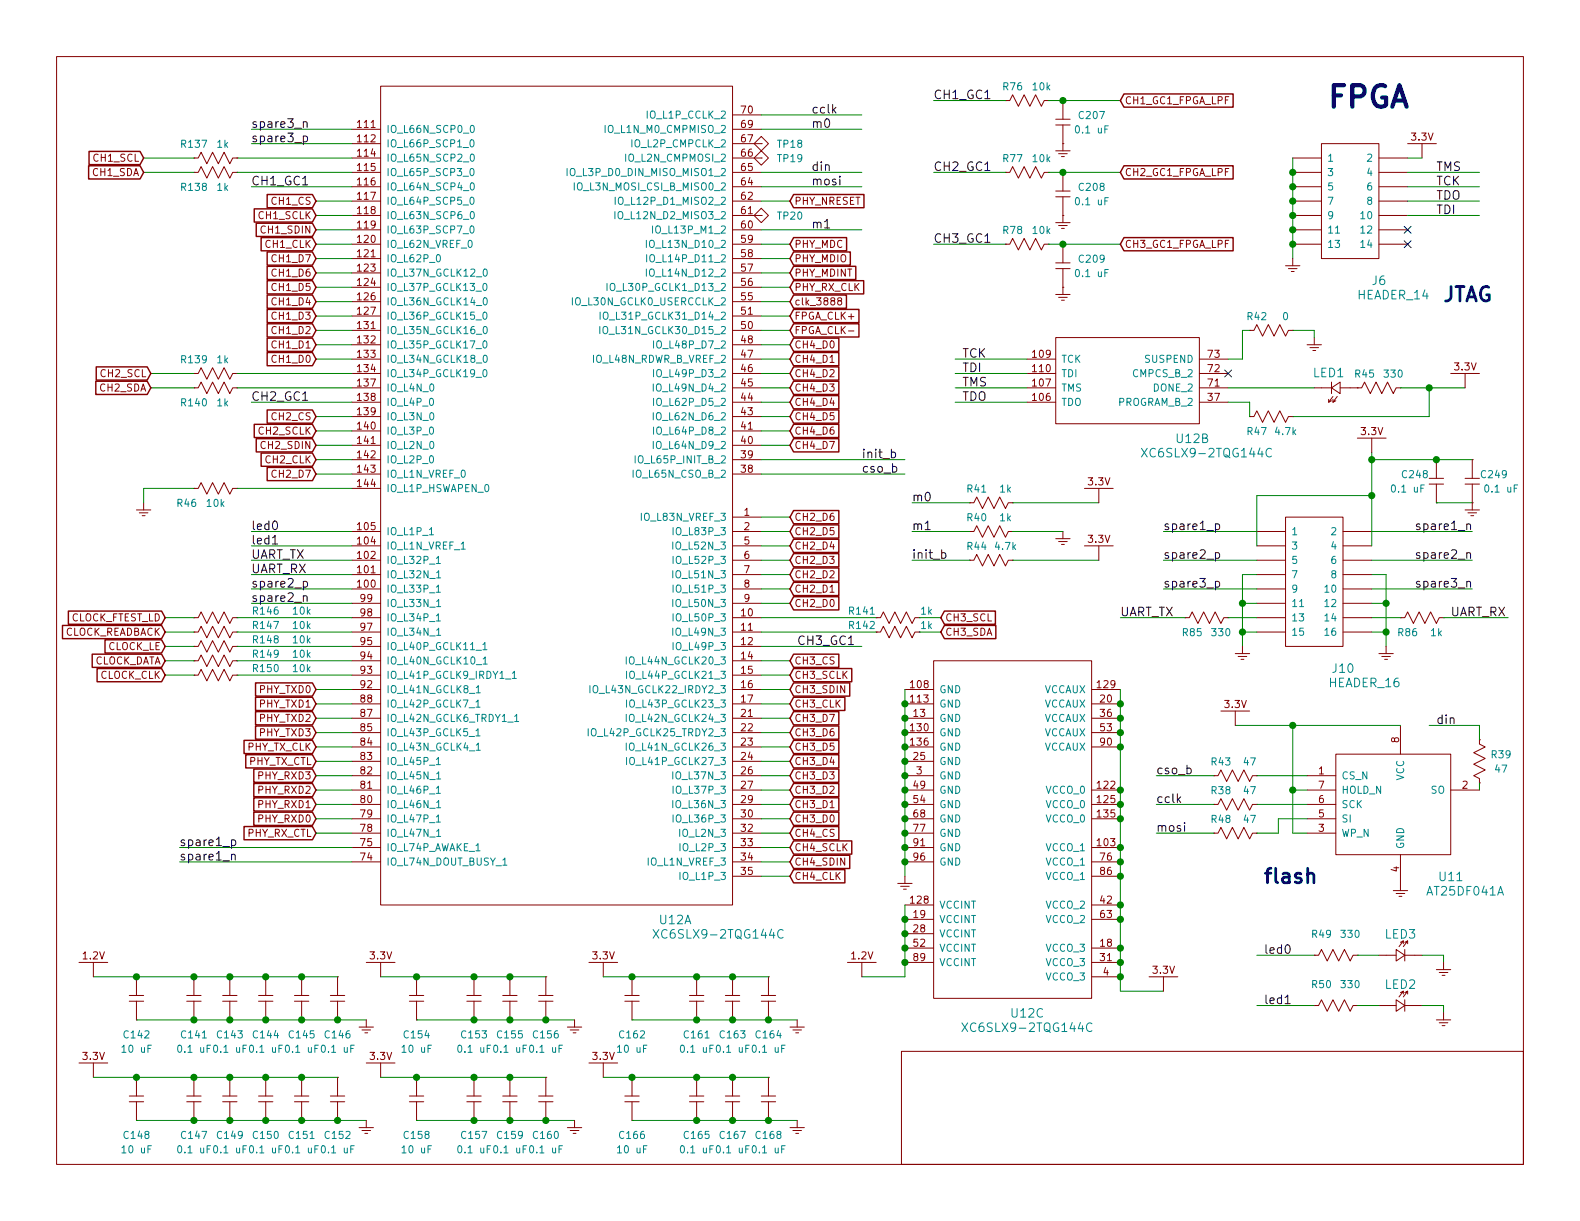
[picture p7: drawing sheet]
<svg xmlns="http://www.w3.org/2000/svg" width="279mm" height="216mm" viewBox="0 0 279 216" stroke-linecap="round" stroke-linejoin="round" font-family="sans-serif">
<defs><g id="words">
<text font-size="5.3" fill="#0000c2" x="234.9" y="19">FPGA</text>
<g font-size="3.5" fill="#0000c2">
<text x="255.3" y="53.3">JTAG</text>
<text x="223.5" y="156.2">flash</text>
</g>
<g font-size="2.1">
<text x="165.1" y="17.5">CH1_GC1</text>
<text x="44.4" y="22.6">spare3_n</text>
<text x="143.5" y="20.1">cclk</text>
<text x="143.5" y="22.6">m0</text>
<text x="44.4" y="25.1">spare3_p</text>
<text x="44.4" y="32.8">CH1_GC1</text>
<text x="143.5" y="30.2">din</text>
<text x="143.5" y="32.8">mosi</text>
<text x="165.1" y="30.2">CH2_GC1</text>
<text x="254" y="30.2">TMS</text>
<text x="254" y="32.8">TCK</text>
<text x="254" y="35.3">TDO</text>
<text x="143.5" y="40.4">m1</text>
<text x="254" y="37.8">TDI</text>
<text x="165.1" y="42.9">CH3_GC1</text>
<text x="170.2" y="63.2">TCK</text>
<text x="170.2" y="65.8">TDI</text>
<text x="44.4" y="70.9">CH2_GC1</text>
<text x="170.2" y="68.3">TMS</text>
<text x="170.2" y="70.9">TDO</text>
<text x="152.4" y="81">init_b</text>
<text x="152.4" y="83.6">cso_b</text>
<text x="161.3" y="88.6">m0</text>
<text x="44.4" y="93.7">led0</text>
<text x="161.3" y="93.7">m1</text>
<text x="205.7" y="93.7">spare1_p</text>
<text x="250.2" y="93.7">spare1_n</text>
<text x="44.4" y="96.3">led1</text>
<text x="44.4" y="98.8">UART_TX</text>
<text x="44.4" y="101.3">UART_RX</text>
<text x="161.3" y="98.8">init_b</text>
<text x="205.7" y="98.8">spare2_p</text>
<text x="250.2" y="98.8">spare2_n</text>
<text x="44.4" y="103.9">spare2_p</text>
<text x="44.4" y="106.4">spare2_n</text>
<text x="205.7" y="103.9">spare3_p</text>
<text x="250.2" y="103.9">spare3_n</text>
<text x="198.1" y="109">UART_TX</text>
<text x="256.5" y="109">UART_RX</text>
<text x="141" y="114">CH3_GC1</text>
<text x="254" y="128">din</text>
<text x="204.5" y="136.9">cso_b</text>
<text x="204.5" y="142">cclk</text>
<text x="31.7" y="149.6">spare1_p</text>
<text x="204.5" y="147.1">mosi</text>
<text x="31.7" y="152.1">spare1_n</text>
<text x="223.5" y="168.7">led0</text>
<text x="223.5" y="177.5">led1</text>
</g>
<g font-size="2.1" fill="#008484">
<text x="240.1" y="52.9">HEADER_14</text>
<text x="242.7" y="50.4">J6</text>
<text x="232.2" y="66.7">LED1</text>
<text x="202.9" y="80.9">XC6SLX9-2TQG144C</text>
<text x="208.1" y="78.3">U12B</text>
<text x="235.7" y="119">J10</text>
<text x="235.1" y="121.5">HEADER_16</text>
<text x="254.6" y="155.8">U11</text>
<text x="252.6" y="158.3">AT25DF041A</text>
<text x="116.5" y="166">XC6SLX9-2TQG144C</text>
<text x="116.7" y="163.4">U12A</text>
<text x="244.9" y="166">LED3</text>
<text x="178.9" y="179.9">U12C</text>
<text x="244.9" y="174.9">LED2</text>
<text x="171.1" y="182.5">XC6SLX9-2TQG144C</text>
</g>
<g font-size="1.8" fill="#008484">
<text x="177.4" y="16">R76</text>
<text x="182.7" y="16">10k</text>
<text x="68.3" y="23.5">IO_L66N_SCP0_0</text>
<text x="107.5" y="23.5">IO_L1N_M0_CMPMISO_2</text>
<text x="114.6" y="21">IO_L1P_CCLK_2</text>
<text x="190.5" y="23.6">0.1 uF</text>
<text x="190.9" y="21">C207</text>
<text x="32.2" y="26.1">R137</text>
<text x="38.4" y="26.1">1k</text>
<text x="68.3" y="26">IO_L66P_SCP1_0</text>
<text x="68.3" y="28.6">IO_L65N_SCP2_0</text>
<text x="110.9" y="28.6">IO_L2N_CMPMOSI_2</text>
<text x="111.9" y="26">IO_L2P_CMPCLK_2</text>
<text x="137.6" y="26.1">TP18</text>
<text x="137.6" y="28.7">TP19</text>
<text x="177.4" y="28.7">R77</text>
<text x="182.7" y="28.7">10k</text>
<text x="234.7" y="28.6">1</text>
<text x="241.8" y="28.6">2</text>
<text x="32.2" y="33.7">R138</text>
<text x="38.4" y="33.7">1k</text>
<text x="68.3" y="31.1">IO_L65P_SCP3_0</text>
<text x="68.3" y="33.7">IO_L64N_SCP4_0</text>
<text x="101.2" y="31.1">IO_L3P_D0_DIN_MISO_MISO1_2</text>
<text x="102.2" y="33.7">IO_L3N_MOSI_CSI_B_MISO0_2</text>
<text x="190.9" y="33.7">C208</text>
<text x="234.7" y="31.1">3</text>
<text x="234.7" y="33.7">5</text>
<text x="241.8" y="31.1">4</text>
<text x="241.8" y="33.7">6</text>
<text x="68.3" y="36.2">IO_L64P_SCP5_0</text>
<text x="68.3" y="38.7">IO_L63N_SCP6_0</text>
<text x="68.3" y="41.3">IO_L63P_SCP7_0</text>
<text x="109.7" y="38.7">IO_L12N_D2_MISO3_2</text>
<text x="109.8" y="36.2">IO_L12P_D1_MISO2_2</text>
<text x="116" y="41.3">IO_L13P_M1_2</text>
<text x="137.6" y="38.8">TP20</text>
<text x="177.4" y="41.4">R78</text>
<text x="182.7" y="41.4">10k</text>
<text x="190.5" y="36.3">0.1 uF</text>
<text x="234.7" y="36.2">7</text>
<text x="234.7" y="38.7">9</text>
<text x="234.7" y="41.3">11</text>
<text x="240.9" y="38.7">10</text>
<text x="240.9" y="41.3">12</text>
<text x="241.8" y="36.2">8</text>
<text x="68.3" y="43.8">IO_L62N_VREF_0</text>
<text x="68.3" y="46.4">IO_L62P_0</text>
<text x="115.2" y="43.8">IO_L13N_D10_2</text>
<text x="115.2" y="46.4">IO_L14P_D11_2</text>
<text x="190.9" y="46.4">C209</text>
<text x="234.7" y="43.8">13</text>
<text x="240.9" y="43.8">14</text>
<text x="68.3" y="48.9">IO_L37N_GCLK12_0</text>
<text x="68.3" y="51.4">IO_L37P_GCLK13_0</text>
<text x="68.3" y="54">IO_L36N_GCLK14_0</text>
<text x="101.6" y="54">IO_L30N_GCLK0_USERCCLK_2</text>
<text x="108.3" y="51.4">IO_L30P_GCLK1_D13_2</text>
<text x="115.2" y="48.9">IO_L14N_D12_2</text>
<text x="190.5" y="49">0.1 uF</text>
<text x="68.3" y="59.1">IO_L35N_GCLK16_0</text>
<text x="68.3" y="56.5">IO_L36P_GCLK15_0</text>
<text x="107.2" y="59.1">IO_L31N_GCLK30_D15_2</text>
<text x="107.3" y="56.5">IO_L31P_GCLK31_D14_2</text>
<text x="220.6" y="56.6">R42</text>
<text x="226.8" y="56.6">0</text>
<text x="32.2" y="64.2">R139</text>
<text x="38.4" y="64.2">1k</text>
<text x="68.3" y="61.6">IO_L35P_GCLK17_0</text>
<text x="68.3" y="64.1">IO_L34N_GCLK18_0</text>
<text x="104.9" y="64.1">IO_L48N_RDWR_B_VREF_2</text>
<text x="116.2" y="61.6">IO_L48P_D7_2</text>
<text x="187.7" y="64.1">TCK</text>
<text x="202.5" y="64.1">SUSPEND</text>
<text x="32.2" y="71.8">R140</text>
<text x="38.4" y="71.8">1k</text>
<text x="68.3" y="66.7">IO_L34P_GCLK19_0</text>
<text x="68.3" y="69.2">IO_L4N_0</text>
<text x="68.3" y="71.8">IO_L4P_0</text>
<text x="116.1" y="69.2">IO_L49N_D4_2</text>
<text x="116.2" y="71.8">IO_L62P_D5_2</text>
<text x="116.2" y="66.7">IO_L49P_D3_2</text>
<text x="187.7" y="66.7">TDI</text>
<text x="187.7" y="71.8">TDO</text>
<text x="187.7" y="69.2">TMS</text>
<text x="197.6" y="71.8">PROGRAM_B_2</text>
<text x="200.5" y="66.7">CMPCS_B_2</text>
<text x="204" y="69.2">DONE_2</text>
<text x="239.7" y="66.8">R45</text>
<text x="244.9" y="66.8">330</text>
<text x="68.3" y="76.8">IO_L3P_0</text>
<text x="68.3" y="74.3">IO_L3N_0</text>
<text x="116.1" y="74.3">IO_L62N_D6_2</text>
<text x="116.2" y="76.8">IO_L64P_D8_2</text>
<text x="220.6" y="76.9">R47</text>
<text x="225.6" y="76.9">4.7k</text>
<text x="68.3" y="79.4">IO_L2N_0</text>
<text x="68.3" y="81.9">IO_L2P_0</text>
<text x="112.9" y="81.9">IO_L65P_INIT_B_2</text>
<text x="116.1" y="79.4">IO_L64N_D9_2</text>
<text x="31.4" y="89.6">R46</text>
<text x="36.6" y="89.6">10k</text>
<text x="68.3" y="84.5">IO_L1N_VREF_0</text>
<text x="68.3" y="87">IO_L1P_HSWAPEN_0</text>
<text x="112.3" y="84.5">IO_L65N_CSO_B_2</text>
<text x="171.1" y="87.1">R41</text>
<text x="176.8" y="87.1">1k</text>
<text x="246.4" y="87.1">0.1 uF</text>
<text x="248.1" y="84.5">C248</text>
<text x="262.1" y="84.5">C249</text>
<text x="262.9" y="87.1">0.1 uF</text>
<text x="68.3" y="94.6">IO_L1P_1</text>
<text x="113.7" y="92.1">IO_L83N_VREF_3</text>
<text x="119.5" y="94.6">IO_L83P_3</text>
<text x="171.1" y="92.2">R40</text>
<text x="176.8" y="92.2">1k</text>
<text x="228.3" y="94.6">1</text>
<text x="235.5" y="94.6">2</text>
<text x="68.3" y="99.7">IO_L32P_1</text>
<text x="68.3" y="97.2">IO_L1N_VREF_1</text>
<text x="119.4" y="97.2">IO_L52N_3</text>
<text x="119.5" y="99.7">IO_L52P_3</text>
<text x="171.1" y="97.2">R44</text>
<text x="176.1" y="97.2">4.7k</text>
<text x="228.3" y="97.2">3</text>
<text x="228.3" y="99.7">5</text>
<text x="235.5" y="97.2">4</text>
<text x="235.5" y="99.7">6</text>
<text x="68.3" y="107.3">IO_L33N_1</text>
<text x="68.3" y="104.8">IO_L33P_1</text>
<text x="68.3" y="102.2">IO_L32N_1</text>
<text x="119.4" y="102.2">IO_L51N_3</text>
<text x="119.4" y="107.3">IO_L50N_3</text>
<text x="119.5" y="104.8">IO_L51P_3</text>
<text x="228.3" y="102.2">7</text>
<text x="228.3" y="104.8">9</text>
<text x="228.3" y="107.3">11</text>
<text x="234.5" y="104.8">10</text>
<text x="234.5" y="107.3">12</text>
<text x="235.5" y="102.2">8</text>
<text x="44.9" y="111.2">R147</text>
<text x="44.9" y="108.7">R146</text>
<text x="44.9" y="113.7">R148</text>
<text x="51.9" y="111.2">10k</text>
<text x="51.9" y="108.7">10k</text>
<text x="51.9" y="113.7">10k</text>
<text x="68.3" y="112.4">IO_L34N_1</text>
<text x="68.3" y="109.9">IO_L34P_1</text>
<text x="119.4" y="112.4">IO_L49N_3</text>
<text x="119.5" y="109.9">IO_L50P_3</text>
<text x="150.3" y="108.7">R141</text>
<text x="150.3" y="111.2">R142</text>
<text x="162.9" y="108.7">1k</text>
<text x="162.9" y="111.2">1k</text>
<text x="209.2" y="112.5">R85</text>
<text x="214.4" y="112.5">330</text>
<text x="228.3" y="109.9">13</text>
<text x="228.3" y="112.4">15</text>
<text x="234.5" y="109.9">14</text>
<text x="234.5" y="112.4">16</text>
<text x="247.3" y="112.5">R86</text>
<text x="253" y="112.5">1k</text>
<text x="44.9" y="116.3">R149</text>
<text x="44.9" y="118.8">R150</text>
<text x="51.9" y="116.3">10k</text>
<text x="51.9" y="118.8">10k</text>
<text x="68.3" y="117.5">IO_L40N_GCLK10_1</text>
<text x="68.3" y="114.9">IO_L40P_GCLK11_1</text>
<text x="111.4" y="117.5">IO_L44N_GCLK20_3</text>
<text x="119.5" y="114.9">IO_L49P_3</text>
<text x="68.3" y="122.6">IO_L41N_GCLK8_1</text>
<text x="68.3" y="120">IO_L41P_GCLK9_IRDY1_1</text>
<text x="68.3" y="125.1">IO_L42P_GCLK7_1</text>
<text x="105.2" y="122.6">IO_L43N_GCLK22_IRDY2_3</text>
<text x="111.5" y="120">IO_L44P_GCLK21_3</text>
<text x="111.5" y="125.1">IO_L43P_GCLK23_3</text>
<text x="166.1" y="125.1">GND</text>
<text x="166.1" y="122.6">GND</text>
<text x="184.6" y="125.1">VCCAUX</text>
<text x="184.6" y="122.6">VCCAUX</text>
<text x="68.3" y="130.2">IO_L43P_GCLK5_1</text>
<text x="68.3" y="127.6">IO_L42N_GCLK6_TRDY1_1</text>
<text x="104.7" y="130.2">IO_L42P_GCLK25_TRDY2_3</text>
<text x="111.4" y="127.6">IO_L42N_GCLK24_3</text>
<text x="166.1" y="127.6">GND</text>
<text x="166.1" y="130.2">GND</text>
<text x="184.6" y="130.2">VCCAUX</text>
<text x="184.6" y="127.6">VCCAUX</text>
<text x="68.3" y="137.8">IO_L45N_1</text>
<text x="68.3" y="135.3">IO_L45P_1</text>
<text x="68.3" y="132.7">IO_L43N_GCLK4_1</text>
<text x="111.4" y="132.7">IO_L41N_GCLK26_3</text>
<text x="111.5" y="135.3">IO_L41P_GCLK27_3</text>
<text x="119.4" y="137.8">IO_L37N_3</text>
<text x="166.1" y="137.8">GND</text>
<text x="166.1" y="135.3">GND</text>
<text x="166.1" y="132.7">GND</text>
<text x="184.6" y="132.7">VCCAUX</text>
<text x="214.3" y="135.3">R43</text>
<text x="220" y="135.3">47</text>
<text x="237.2" y="137.8">CS_N</text>
<text x="263.8" y="134.1">R39</text>
<text x="264.5" y="136.6">47</text>
<text x="68.3" y="142.9">IO_L46N_1</text>
<text x="68.3" y="140.3">IO_L46P_1</text>
<text x="119.4" y="142.9">IO_L36N_3</text>
<text x="119.5" y="140.3">IO_L37P_3</text>
<text x="166.1" y="142.9">GND</text>
<text x="166.1" y="140.3">GND</text>
<text x="184.9" y="140.3">VCCO_0</text>
<text x="184.9" y="142.9">VCCO_0</text>
<text x="214.3" y="140.4">R38</text>
<text x="220" y="140.4">47</text>
<text x="237.2" y="142.9">SCK</text>
<text x="237.2" y="140.3">HOLD_N</text>
<text x="248.3" y="138.1" transform="rotate(-90 248.3 138.1)">VCC</text>
<text x="253" y="140.3">SO</text>
<text x="68.3" y="148">IO_L47N_1</text>
<text x="68.3" y="145.4">IO_L47P_1</text>
<text x="119.5" y="145.4">IO_L36P_3</text>
<text x="120.4" y="148">IO_L2N_3</text>
<text x="166.1" y="148">GND</text>
<text x="166.1" y="145.4">GND</text>
<text x="184.9" y="145.4">VCCO_0</text>
<text x="214.3" y="145.5">R48</text>
<text x="220" y="145.5">47</text>
<text x="237.2" y="148">WP_N</text>
<text x="237.2" y="145.4">SI</text>
<text x="68.3" y="153">IO_L74N_DOUT_BUSY_1</text>
<text x="68.3" y="150.5">IO_L74P_AWAKE_1</text>
<text x="114.7" y="153">IO_L1N_VREF_3</text>
<text x="120.5" y="150.5">IO_L2P_3</text>
<text x="120.5" y="155.6">IO_L1P_3</text>
<text x="166.1" y="150.5">GND</text>
<text x="166.1" y="153">GND</text>
<text x="184.9" y="153">VCCO_1</text>
<text x="184.9" y="155.6">VCCO_1</text>
<text x="184.9" y="150.5">VCCO_1</text>
<text x="248.3" y="150.1" transform="rotate(-90 248.3 150.1)">GND</text>
<text x="166.1" y="160.7">VCCINT</text>
<text x="184.9" y="160.7">VCCO_2</text>
<text x="166.1" y="165.7">VCCINT</text>
<text x="166.1" y="163.2">VCCINT</text>
<text x="184.9" y="163.2">VCCO_2</text>
<text x="232.1" y="165.8">R49</text>
<text x="237.3" y="165.8">330</text>
<text x="166.1" y="168.3">VCCINT</text>
<text x="166.1" y="170.8">VCCINT</text>
<text x="184.9" y="173.4">VCCO_3</text>
<text x="184.9" y="170.8">VCCO_3</text>
<text x="184.9" y="168.3">VCCO_3</text>
<text x="232.1" y="174.7">R50</text>
<text x="237.3" y="174.7">330</text>
<text x="22" y="183.6">C142</text>
<text x="32.2" y="183.6">C141</text>
<text x="38.5" y="183.6">C143</text>
<text x="44.9" y="183.6">C144</text>
<text x="51.2" y="183.6">C145</text>
<text x="57.6" y="183.6">C146</text>
<text x="71.6" y="183.6">C154</text>
<text x="81.7" y="183.6">C153</text>
<text x="88.1" y="183.6">C155</text>
<text x="94.4" y="183.6">C156</text>
<text x="109.7" y="183.6">C162</text>
<text x="121.1" y="183.6">C161</text>
<text x="127.4" y="183.6">C163</text>
<text x="133.8" y="183.6">C164</text>
<text x="21.8" y="186.1">10 uF</text>
<text x="31.7" y="186.1">0.1 uF</text>
<text x="38.1" y="186.1">0.1 uF</text>
<text x="44.4" y="186.1">0.1 uF</text>
<text x="50.8" y="186.1">0.1 uF</text>
<text x="57.1" y="186.1">0.1 uF</text>
<text x="71.3" y="186.1">10 uF</text>
<text x="81.3" y="186.1">0.1 uF</text>
<text x="87.6" y="186.1">0.1 uF</text>
<text x="94" y="186.1">0.1 uF</text>
<text x="109.4" y="186.1">10 uF</text>
<text x="120.6" y="186.1">0.1 uF</text>
<text x="127" y="186.1">0.1 uF</text>
<text x="133.3" y="186.1">0.1 uF</text>
<text x="21.8" y="203.9">10 uF</text>
<text x="22" y="201.4">C148</text>
<text x="31.7" y="203.9">0.1 uF</text>
<text x="32.2" y="201.4">C147</text>
<text x="38.1" y="203.9">0.1 uF</text>
<text x="38.5" y="201.4">C149</text>
<text x="44.4" y="203.9">0.1 uF</text>
<text x="44.9" y="201.4">C150</text>
<text x="50.8" y="203.9">0.1 uF</text>
<text x="51.2" y="201.4">C151</text>
<text x="57.1" y="203.9">0.1 uF</text>
<text x="57.6" y="201.4">C152</text>
<text x="71.3" y="203.9">10 uF</text>
<text x="71.6" y="201.4">C158</text>
<text x="81.3" y="203.9">0.1 uF</text>
<text x="81.7" y="201.4">C157</text>
<text x="87.6" y="203.9">0.1 uF</text>
<text x="88.1" y="201.4">C159</text>
<text x="94" y="203.9">0.1 uF</text>
<text x="94.4" y="201.4">C160</text>
<text x="109.4" y="203.9">10 uF</text>
<text x="109.7" y="201.4">C166</text>
<text x="120.6" y="203.9">0.1 uF</text>
<text x="121.1" y="201.4">C165</text>
<text x="127" y="203.9">0.1 uF</text>
<text x="127.4" y="201.4">C167</text>
<text x="133.3" y="203.9">0.1 uF</text>
<text x="133.8" y="201.4">C168</text>
</g>
<g font-size="1.8" fill="#840000">
<text x="63.3" y="22.6">111</text>
<text x="131.1" y="20.1">70</text>
<text x="131.1" y="22.6">69</text>
<text x="198.9" y="18.4">CH1_GC1_FPGA_LPF</text>
<text x="16.6" y="28.6">CH1_SCL</text>
<text x="63.3" y="25.1">112</text>
<text x="63.3" y="27.7">114</text>
<text x="131.1" y="27.7">66</text>
<text x="131.1" y="25.1">67</text>
<text x="249.7" y="24.8">3.3V</text>
<text x="16.4" y="31.1">CH1_SDA</text>
<text x="63.3" y="30.2">115</text>
<text x="63.3" y="32.8">116</text>
<text x="63.3" y="35.3">117</text>
<text x="131.1" y="35.3">62</text>
<text x="131.1" y="32.8">64</text>
<text x="131.1" y="30.2">65</text>
<text x="198.9" y="31.1">CH2_GC1_FPGA_LPF</text>
<text x="45.7" y="38.7">CH1_SCLK</text>
<text x="46.4" y="41.3">CH1_SDIN</text>
<text x="48.1" y="36.2">CH1_CS</text>
<text x="63.3" y="37.8">118</text>
<text x="63.3" y="40.4">119</text>
<text x="131.1" y="40.4">60</text>
<text x="131.1" y="37.8">61</text>
<text x="140.5" y="36.2">PHY_NRESET</text>
<text x="46.9" y="43.8">CH1_CLK</text>
<text x="48.3" y="46.4">CH1_D7</text>
<text x="63.3" y="42.9">120</text>
<text x="63.3" y="45.5">121</text>
<text x="131.1" y="45.5">58</text>
<text x="131.1" y="42.9">59</text>
<text x="140.5" y="43.8">PHY_MDC</text>
<text x="140.5" y="46.4">PHY_MDIO</text>
<text x="198.9" y="43.8">CH3_GC1_FPGA_LPF</text>
<text x="48.3" y="48.9">CH1_D6</text>
<text x="48.3" y="51.4">CH1_D5</text>
<text x="48.3" y="54">CH1_D4</text>
<text x="63.3" y="48">123</text>
<text x="63.3" y="50.5">124</text>
<text x="63.3" y="53.1">126</text>
<text x="131.1" y="53.1">55</text>
<text x="131.1" y="50.5">56</text>
<text x="131.1" y="48">57</text>
<text x="140.5" y="48.9">PHY_MDINT</text>
<text x="140.5" y="51.4">PHY_RX_CLK</text>
<text x="140.5" y="54">clk_3888</text>
<text x="48.3" y="56.5">CH1_D3</text>
<text x="48.3" y="59.1">CH1_D2</text>
<text x="63.3" y="58.2">131</text>
<text x="63.3" y="55.6">127</text>
<text x="131.1" y="58.2">50</text>
<text x="131.1" y="55.6">51</text>
<text x="140.5" y="56.5">FPGA_CLK+</text>
<text x="140.5" y="59.1">FPGA_CLK-</text>
<text x="48.3" y="61.6">CH1_D1</text>
<text x="48.3" y="64.1">CH1_D0</text>
<text x="63.3" y="60.7">132</text>
<text x="63.3" y="63.2">133</text>
<text x="63.3" y="65.8">134</text>
<text x="131.1" y="65.8">46</text>
<text x="131.1" y="63.2">47</text>
<text x="131.1" y="60.7">48</text>
<text x="140.5" y="61.6">CH4_D0</text>
<text x="140.5" y="64.1">CH4_D1</text>
<text x="182.7" y="65.8">110</text>
<text x="182.7" y="63.2">109</text>
<text x="213.7" y="65.8">72</text>
<text x="213.7" y="63.2">73</text>
<text x="257.3" y="65.5">3.3V</text>
<text x="17.6" y="69.2">CH2_SDA</text>
<text x="17.8" y="66.7">CH2_SCL</text>
<text x="63.3" y="68.3">137</text>
<text x="63.3" y="70.9">138</text>
<text x="131.1" y="70.9">44</text>
<text x="131.1" y="68.3">45</text>
<text x="140.5" y="66.7">CH4_D2</text>
<text x="140.5" y="69.2">CH4_D3</text>
<text x="140.5" y="71.8">CH4_D4</text>
<text x="182.7" y="70.9">106</text>
<text x="182.7" y="68.3">107</text>
<text x="213.7" y="68.3">71</text>
<text x="213.7" y="70.9">37</text>
<text x="45.7" y="76.8">CH2_SCLK</text>
<text x="48.1" y="74.3">CH2_CS</text>
<text x="63.3" y="75.9">140</text>
<text x="63.3" y="73.4">139</text>
<text x="131.1" y="75.9">41</text>
<text x="131.1" y="73.4">43</text>
<text x="140.5" y="74.3">CH4_D5</text>
<text x="140.5" y="76.8">CH4_D6</text>
<text x="240.8" y="76.9">3.3V</text>
<text x="46.4" y="79.4">CH2_SDIN</text>
<text x="46.9" y="81.9">CH2_CLK</text>
<text x="63.3" y="78.5">141</text>
<text x="63.3" y="81">142</text>
<text x="63.3" y="83.6">143</text>
<text x="131.1" y="78.5">40</text>
<text x="131.1" y="83.6">38</text>
<text x="131.1" y="81">39</text>
<text x="140.5" y="79.4">CH4_D7</text>
<text x="48.3" y="84.5">CH2_D7</text>
<text x="63.3" y="86.1">144</text>
<text x="192.5" y="85.8">3.3V</text>
<text x="63.3" y="93.7">105</text>
<text x="131.6" y="91.2">1</text>
<text x="131.6" y="93.7">2</text>
<text x="140.5" y="92.1">CH2_D6</text>
<text x="140.5" y="94.6">CH2_D5</text>
<text x="192.5" y="96">3.3V</text>
<text x="63.3" y="101.3">101</text>
<text x="63.3" y="98.8">102</text>
<text x="63.3" y="96.3">104</text>
<text x="131.6" y="96.3">5</text>
<text x="131.6" y="98.8">6</text>
<text x="131.6" y="101.3">7</text>
<text x="140.5" y="97.2">CH2_D4</text>
<text x="140.5" y="99.7">CH2_D3</text>
<text x="63.3" y="103.9">100</text>
<text x="63.8" y="106.4">99</text>
<text x="131.6" y="103.9">8</text>
<text x="131.6" y="106.4">9</text>
<text x="140.5" y="102.2">CH2_D2</text>
<text x="140.5" y="104.8">CH2_D1</text>
<text x="140.5" y="107.3">CH2_D0</text>
<text x="11" y="112.4">CLOCK_READBACK</text>
<text x="12.2" y="109.9">CLOCK_FTEST_LD</text>
<text x="63.8" y="111.5">97</text>
<text x="63.8" y="109">98</text>
<text x="131.1" y="109">10</text>
<text x="131.1" y="111.5">11</text>
<text x="167.2" y="109.9">CH3_SCL</text>
<text x="167.2" y="112.4">CH3_SDA</text>
<text x="16.2" y="117.5">CLOCK_DATA</text>
<text x="18.9" y="114.9">CLOCK_LE</text>
<text x="63.8" y="119.1">93</text>
<text x="63.8" y="116.6">94</text>
<text x="63.8" y="114">95</text>
<text x="131.1" y="114">12</text>
<text x="131.1" y="116.6">14</text>
<text x="131.1" y="119.1">15</text>
<text x="140.5" y="117.5">CH3_CS</text>
<text x="17.5" y="120">CLOCK_CLK</text>
<text x="45.9" y="122.6">PHY_TXD0</text>
<text x="45.9" y="125.1">PHY_TXD1</text>
<text x="63.8" y="121.7">92</text>
<text x="63.8" y="124.2">88</text>
<text x="131.1" y="121.7">16</text>
<text x="131.1" y="124.2">17</text>
<text x="140.5" y="120">CH3_SCLK</text>
<text x="140.5" y="122.6">CH3_SDIN</text>
<text x="140.5" y="125.1">CH3_CLK</text>
<text x="161.1" y="124.2">113</text>
<text x="161.1" y="121.7">108</text>
<text x="194.1" y="121.7">129</text>
<text x="194.6" y="124.2">20</text>
<text x="216.6" y="125.2">3.3V</text>
<text x="45.9" y="127.6">PHY_TXD2</text>
<text x="45.9" y="130.2">PHY_TXD3</text>
<text x="63.8" y="131.8">84</text>
<text x="63.8" y="129.3">85</text>
<text x="63.8" y="126.7">87</text>
<text x="131.1" y="126.7">21</text>
<text x="131.1" y="129.3">22</text>
<text x="131.1" y="131.8">23</text>
<text x="140.5" y="127.6">CH3_D7</text>
<text x="140.5" y="130.2">CH3_D6</text>
<text x="161.1" y="129.3">130</text>
<text x="161.1" y="131.8">136</text>
<text x="161.6" y="126.7">13</text>
<text x="194.6" y="131.8">90</text>
<text x="194.6" y="129.3">53</text>
<text x="194.6" y="126.7">36</text>
<text x="247.4" y="131.3" transform="rotate(-90 247.4 131.3)">8</text>
<text x="43.6" y="132.7">PHY_TX_CLK</text>
<text x="43.8" y="135.3">PHY_TX_CTL</text>
<text x="45.7" y="137.8">PHY_RXD3</text>
<text x="63.8" y="136.9">82</text>
<text x="63.8" y="134.4">83</text>
<text x="131.1" y="134.4">24</text>
<text x="131.1" y="136.9">26</text>
<text x="140.5" y="132.7">CH3_D5</text>
<text x="140.5" y="135.3">CH3_D4</text>
<text x="140.5" y="137.8">CH3_D3</text>
<text x="161.6" y="134.4">25</text>
<text x="162.1" y="136.9">3</text>
<text x="233.2" y="136.9">1</text>
<text x="45.7" y="140.3">PHY_RXD2</text>
<text x="45.7" y="142.9">PHY_RXD1</text>
<text x="63.8" y="142">80</text>
<text x="63.8" y="139.4">81</text>
<text x="131.1" y="139.4">27</text>
<text x="131.1" y="142">29</text>
<text x="140.5" y="140.3">CH3_D2</text>
<text x="140.5" y="142.9">CH3_D1</text>
<text x="161.6" y="142">54</text>
<text x="161.6" y="139.4">49</text>
<text x="194.1" y="139.4">122</text>
<text x="194.1" y="142">125</text>
<text x="233.2" y="142">6</text>
<text x="233.2" y="139.4">7</text>
<text x="258.6" y="139.4">2</text>
<text x="43.6" y="148">PHY_RX_CTL</text>
<text x="45.7" y="145.4">PHY_RXD0</text>
<text x="63.8" y="149.6">75</text>
<text x="63.8" y="147.1">78</text>
<text x="63.8" y="144.5">79</text>
<text x="131.1" y="144.5">30</text>
<text x="131.1" y="147.1">32</text>
<text x="131.1" y="149.6">33</text>
<text x="140.5" y="145.4">CH3_D0</text>
<text x="140.5" y="148">CH4_CS</text>
<text x="161.6" y="149.6">91</text>
<text x="161.6" y="147.1">77</text>
<text x="161.6" y="144.5">68</text>
<text x="194.1" y="149.6">103</text>
<text x="194.1" y="144.5">135</text>
<text x="233.2" y="147.1">3</text>
<text x="233.2" y="144.5">5</text>
<text x="63.8" y="152.1">74</text>
<text x="131.1" y="152.1">34</text>
<text x="131.1" y="154.7">35</text>
<text x="140.5" y="150.5">CH4_SCLK</text>
<text x="140.5" y="153">CH4_SDIN</text>
<text x="140.5" y="155.6">CH4_CLK</text>
<text x="161.6" y="152.1">96</text>
<text x="194.6" y="152.1">76</text>
<text x="194.6" y="154.7">86</text>
<text x="247.4" y="154.2" transform="rotate(-90 247.4 154.2)">4</text>
<text x="161.1" y="159.8">128</text>
<text x="194.6" y="159.8">42</text>
<text x="161.6" y="167.4">52</text>
<text x="161.6" y="164.8">28</text>
<text x="161.6" y="162.3">19</text>
<text x="194.6" y="162.3">63</text>
<text x="194.6" y="167.4">18</text>
<text x="14.7" y="169.6">1.2V</text>
<text x="65.5" y="169.6">3.3V</text>
<text x="104.9" y="169.6">3.3V</text>
<text x="150.6" y="169.6">1.2V</text>
<text x="161.6" y="169.9">89</text>
<text x="194.6" y="169.9">31</text>
<text x="195.1" y="172.5">4</text>
<text x="203.9" y="172.2">3.3V</text>
<text x="14.7" y="187.4">3.3V</text>
<text x="65.5" y="187.4">3.3V</text>
<text x="104.9" y="187.4">3.3V</text>
</g>
</g></defs>
<g fill="none" stroke="#840000" stroke-width=".18">
<path d="M10 10h259.4v195.9h-259.4zM67.3 15.2h62.2v144.8h-62.2zM177.8 17.8h.8l.5-1 1 2 1-2 1 2 1-2 1 2 .6-1h.7M177.8 17.8h.1M185.4 17.8h.1M188 17.8h.1M188 17.8v3.3M34.3 27.9h.8l.5-1 1 2.1 1-2.1 1 2.1 1-2.1 1 2.1 .5-1.1h.8M34.3 27.9h.1M34.3 30.5h.8l.5-1 1 2 1-2 1 2 1-2 1 2 .5-1h.8M34.3 30.5h.1M41.9 27.9h.1"/>
<path d="M41.9 30.5h.1M62.2 38.1h5.1M62.2 35.6h5.1M62.2 33h5.1M62.2 30.5h5.1M62.2 27.9h5.1M62.2 25.4h5.1M62.2 22.9h5.1M129.5 20.3h5.1M129.5 38.1h5.1M129.5 35.6h5.1M129.5 33h5.1"/>
<path d="M129.5 30.5h5.1M129.5 27.9h5.1M129.5 25.4h5.1M129.5 22.9h5.1M133.3 25.4l1.3-1.3 1.3 1.3-1.3 1.3zM133.3 27.9l1.3-1.2 1.3 1.2-1.3 1.3zM134.6 25.4h.1M134.6 27.9h.1M134.6 36.8l1.3 1.3-1.3 1.3-1.3-1.3zM134.6 38.1h.1M177.8 30.5h.8l.5-1 1 2 1-2 1 2 1-2 1 2 .6-1h.7M177.8 30.5h.1"/>
<path d="M185.4 30.5h.1M186.7 21.1h2.5M186.7 22.1h2.5M186.7 26.7h2.5M186.7 33.8h2.5M186.7 34.8h2.5M186.7 39.4h2.5M187.2 27.2h1.5M187.2 39.9h1.5M187.7 27.7h.5M188 25.4h.1M188 30.5h.1"/>
<path d="M188 38.1h.1M188 22.1v4.6M188 30.5v3.3M188 34.8v4.6M228.6 38.1h5.1M228.6 35.6h5.1M228.6 33h5.1M228.6 30.5h5.1M228.6 27.9h5.1M233.7 25.4h10.1v20.3h-10.1zM243.8 38.1h5.1M243.8 35.6h5.1"/>
<path d="M243.8 33h5.1M243.8 30.5h5.1M243.8 27.9h5.1M248.9 25.4h5.1M251.5 25.4v2.5M62.2 58.4h5.1M62.2 40.6h5.1M62.2 55.9h5.1M62.2 53.3h5.1M62.2 50.8h5.1M62.2 48.3h5.1M62.2 45.7h5.1"/>
<path d="M62.2 43.2h5.1M129.5 58.4h5.1M129.5 40.6h5.1M129.5 55.9h5.1M129.5 53.3h5.1M129.5 50.8h5.1M129.5 48.3h5.1M129.5 45.7h5.1M129.5 43.2h5.1M148.4 53.2l-.3-.2 .1-.2 .2-.1 .4 .1v.3l-.6 .1-.1 .2 .1 .4 .2 .1h.2l.2-.2v-.4l-.2-.1M150 58.5h1M177.8 43.2h.8l.5-1 1 2 1-2 1 2 1-2 1 2 .6-1h.7"/>
<path d="M177.8 43.2h.1M185.4 43.2h.1M186.7 59.7h25.4v15.2h-25.4zM186.7 47.5h2.5M186.7 46.5h2.5M186.7 52.1h2.5M187.2 52.6h1.5M187.7 40.4h.5M187.7 53.1h.5M188 43.2h.1M188 50.8h.1M188 43.2v3.3"/>
<path d="M188 47.5v4.6M221 58.4h.7l.5-1 1.1 2 1-2 1 2 1-2 1 2 .5-1h.8M221 58.4h.1M227.3 47h2.6M227.8 47.5h1.6M228.3 48h.6M228.6 58.4h.1M228.6 40.6h5.1M228.6 43.2h5.1M228.6 45.7v1.3M232.4 59.7v1.3M243.8 40.6h5.1"/>
<path d="M243.8 43.2h5.1M34.3 66h.8l.5-1 1 2.1 1-2.1 1 2.1 1-2.1 1 2.1 .5-1.1h.8M34.3 66h.1M34.3 68.6h.8l.5-1 1 2 1-2 1 2 1-2 1 2 .5-1h.8M34.3 68.6h.1M41.9 66h.1M41.9 68.6h.1M62.2 78.7h5.1M62.2 76.2h5.1M62.2 73.7h5.1M62.2 71.1h5.1M62.2 68.6h5.1"/>
<path d="M62.2 66h5.1M62.2 63.5h5.1M62.2 61h5.1M129.5 78.7h5.1M129.5 76.2h5.1M129.5 73.7h5.1M129.5 71.1h5.1M129.5 68.6h5.1M129.5 66h5.1M129.5 63.5h5.1M129.5 61h5.1M181.6 71.1h5.1"/>
<path d="M181.6 68.6h5.1M181.6 66h5.1M181.6 63.5h5.1M212.1 71.1h5.1M212.1 68.6h5.1M212.1 66h5.1M212.1 63.5h5.1M221 73.7h.7l.5-1.1 1.1 2.1 1-2.1 1 2.1 1-2.1 1 2.1 .5-1h.8M221 73.7h.1M228.6 73.7h.1M231.1 61h2.6M231.6 61.5h1.6"/>
<path d="M232.2 62h.5M232.4 68.6h3.1M234.9 70.6v.5M235.5 68.6l1.5-1v2zM235.5 67.6v2M235.7 70.1l-.8 1 .6-.2M235.7 70.6v.5M236.5 70.1l-.8 1 .5-.2M237 68.6h3M240 68.6h.8l.5-1 1 2 1-2 1 2 1.1-2 1 2 .5-1h.7M240 68.6h.1M240 77.5h5.1"/>
<path d="M242.6 77.5v2.5M247.6 68.6h.1M256.5 66h5.1M259.1 66v2.6M24.1 90.2h2.6M24.6 90.7h1.6M25.1 91.2h.6M25.4 88.9v1.3M34.3 86.4h.8l.5-1.1 1 2.1 1-2.1 1 2.1 1-2.1 1 2.1 .5-1h.8M34.3 86.4h.1M41.9 86.4h.1M62.2 94h5.1"/>
<path d="M62.2 96.5h5.1M62.2 99.1h5.1M62.2 83.8h5.1M62.2 81.3h5.1M62.2 86.4h5.1M129.5 91.4h5.1M129.5 94h5.1M129.5 96.5h5.1M129.5 99.1h5.1M129.5 83.8h5.1M129.5 81.3h5.1M171.4 88.9h.8l.5-1 1 2 1.1-2 1 2 1-2 1 2 .5-1h.8"/>
<path d="M171.4 88.9h.1M171.4 94h.8l.5-1 1 2 1.1-2 1 2 1-2 1 2 .5-1h.8M171.4 94h.1M171.4 99.1h.8l.5-1.1 1 2.1 1.1-2.1 1 2.1 1-2.1 1 2.1 .5-1h.8M171.4 99.1h.1M179.1 88.9h.1M179.1 94h.1M179.1 99.1h.1M186.7 95.3h2.5M187.2 95.8h1.5M187.7 96.3h.5M188 94v1.3"/>
<path d="M191.8 96.5h5M191.8 86.4h5M194.3 86.4v2.5M194.3 96.5v2.6M222.2 94h5.1M222.2 96.5h5.1M222.2 99.1h5.1M227.3 91.4h10.2v22.9h-10.2zM237.5 94h5.1M237.5 96.5h5.1M237.5 99.1h5.1M252.7 84.6h2.6"/>
<path d="M252.7 85.6h2.6M254 81.3h.1M254 88.9h.1M254 81.3v3.3M254 85.6v3.3M259.1 90.2h2.5M259.1 84.6h2.5M259.1 85.6h2.5M259.6 90.7h1.5M260.1 91.2h.5M260.3 81.3h.1M260.3 88.9h.1"/>
<path d="M260.3 81.3v3.3M260.3 85.6v4.6M34.3 111.8h.8l.5-1.1 1 2.1 1-2.1 1 2.1 1-2.1 1 2.1 .5-1h.8M34.3 111.8h.1M34.3 109.2h.8l.5-1 1 2 1-2 1 2 1-2 1 2 .5-1h.8M34.3 109.2h.1M34.3 114.3h.8l.5-1 1 2 1-2 1 2 1-2 1 2 .5-1h.8M34.3 114.3h.1M34.3 116.8h.8l.5-1 1 2.1 1-2.1 1 2.1 1-2.1 1 2.1 .5-1.1h.8M34.3 116.8h.1M34.3 119.4h.8l.5-1 1 2 1-2 1 2 1-2 1 2 .5-1h.8M34.3 119.4h.1"/>
<path d="M41.9 111.8h.1M41.9 109.2h.1M41.9 114.3h.1M41.9 116.8h.1M41.9 119.4h.1M62.2 101.6h5.1M62.2 104.1h5.1M62.2 106.7h5.1M62.2 109.2h5.1M62.2 111.8h5.1M62.2 114.3h5.1M62.2 119.4h5.1"/>
<path d="M62.2 116.8h5.1M129.5 101.6h5.1M129.5 104.1h5.1M129.5 106.7h5.1M129.5 109.2h5.1M129.5 111.8h5.1M129.5 114.3h5.1M129.5 119.4h5.1M129.5 116.8h5.1M154.9 109.2h.8l.5-1 1 2 1-2 1.1 2 1-2 1 2 .5-1h.8M154.9 109.2h.1M154.9 111.8h.8l.5-1.1 1 2.1 1-2.1 1.1 2.1 1-2.1 1 2.1 .5-1h.8"/>
<path d="M165.1 116.8h27.9v59.7h-27.9zM209.5 109.2h.8l.5-1 1 2 1.1-2 1 2 1-2 1 2 .5-1h.8M209.5 109.2h.1M217.2 109.2h.1M218.4 115.6h2.6M218.9 116.1h1.6M219.5 116.6h.5M219.7 114.3v1.3M222.2 101.6h5.1M222.2 104.1h5.1M222.2 106.7h5.1M222.2 109.2h5.1"/>
<path d="M222.2 111.8h5.1M237.5 101.6h5.1M237.5 104.1h5.1M237.5 106.7h5.1M237.5 109.2h5.1M237.5 111.8h5.1M243.8 115.6h2.6M244.3 116.1h1.6M244.9 116.6h.5M245.1 114.3v1.3M247.6 109.2h.8l.5-1 1 2 1.1-2 1 2 1-2 1 2 .5-1h.8M247.6 109.2h.1"/>
<path d="M255.3 109.2h.1M62.2 127h5.1M62.2 139.7h5.1M62.2 129.5h5.1M62.2 137.2h5.1M62.2 121.9h5.1M62.2 132.1h5.1M62.2 134.6h5.1M62.2 124.5h5.1M129.5 127h5.1M129.5 139.7h5.1M129.5 129.5h5.1"/>
<path d="M129.5 137.2h5.1M129.5 121.9h5.1M129.5 132.1h5.1M129.5 134.6h5.1M129.5 124.5h5.1M160 127h5.1M160 139.7h5.1M160 129.5h5.1M160 137.2h5.1M160 121.9h5.1M160 132.1h5.1M160 134.6h5.1"/>
<path d="M160 124.5h5.1M193 127h5.1M193 139.7h5.1M193 129.5h5.1M193 121.9h5.1M193 132.1h5.1M193 124.5h5.1M214.6 137.2h.8l.5-1.1 1 2.1 1-2.1 1 2.1 1.1-2.1 1 2.1 .5-1h.7M214.6 137.2h.1M215.9 125.7h5.1M218.4 125.7v2.6M222.2 137.2h.1"/>
<path d="M231.1 139.7h5.1M231.1 137.2h5.1M236.2 133.4h20.3v17.7h-20.3zM247.6 128.3v5.1M256.5 139.7h5.1M261.6 130.8v.8l1 .5-2 1 2 1-2 1 2 1-2 1.1 1 .5v.7M261.6 130.8h.1M261.6 138.4h.1M62.2 144.8h5.1M62.2 142.2h5.1M62.2 147.3h5.1M62.2 149.9h5.1"/>
<path d="M62.2 152.4h5.1M129.5 144.8h5.1M129.5 142.2h5.1M129.5 147.3h5.1M129.5 149.9h5.1M129.5 152.4h5.1M129.5 154.9h5.1M158.7 156.2h2.6M159.3 156.7h1.5M159.8 157.2h.5M160 144.8h5.1M160 142.2h5.1"/>
<path d="M160 147.3h5.1M160 149.9h5.1M160 152.4h5.1M160 154.9v1.3M193 144.8h5.1M193 142.2h5.1M193 149.9h5.1M193 152.4h5.1M193 154.9h5.1M214.6 142.2h.8l.5-1 1 2.1 1-2.1 1 2.1 1.1-2.1 1 2.1 .5-1.1h.7M214.6 142.2h.1M214.6 147.3h.8l.5-1 1 2 1-2 1 2 1.1-2 1 2 .5-1h.7"/>
<path d="M214.6 147.3h.1M222.2 142.2h.1M222.2 147.3h.1M231.1 144.8h5.1M231.1 142.2h5.1M231.1 147.3h5.1M246.4 157.5h2.5M246.9 158h1.5M247.4 158.5h.5M247.6 151.1v6.4M14 170.2h5M16.5 170.2v2.5"/>
<path d="M22.9 176h2.5M22.9 177h2.5M24.1 172.7h.1M24.1 172.7v3.3M24.1 177v3.3M33 176h2.6M33 177h2.6M34.3 172.7h.1M34.3 172.7v3.3M34.3 177v3.3M39.4 176h2.5M39.4 177h2.5"/>
<path d="M40.6 172.7h.1M40.6 172.7v3.3M40.6 177v3.3M45.7 176h2.6M45.7 177h2.6M47 172.7h.1M47 172.7v3.3M47 177v3.3M52.1 176h2.5M52.1 177h2.5M53.3 172.7h.1M53.3 172.7v3.3"/>
<path d="M53.3 177v3.3M58.4 176h2.6M58.4 177h2.6M59.7 172.7h.1M59.7 172.7v3.3M59.7 177v3.3M64.8 170.2h5M67.3 170.2v2.5M72.4 176h2.5M72.4 177h2.5M73.7 172.7h.1M73.7 172.7v3.3"/>
<path d="M73.7 177v3.3M82.5 176h2.6M82.5 177h2.6M83.8 172.7h.1M83.8 172.7v3.3M83.8 177v3.3M88.9 176h2.5M88.9 177h2.5M90.2 172.7h.1M90.2 172.7v3.3M90.2 177v3.3M95.2 176h2.6"/>
<path d="M95.2 177h2.6M96.5 172.7h.1M96.5 172.7v3.3M96.5 177v3.3M104.1 170.2h5.1M106.7 170.2v2.5M110.5 176h2.5M110.5 177h2.5M111.8 172.7h.1M111.8 172.7v3.3M111.8 177v3.3M121.9 176h2.6"/>
<path d="M121.9 177h2.6M123.2 172.7h.1M123.2 172.7v3.3M123.2 177v3.3M128.3 176h2.5M128.3 177h2.5M129.5 172.7h.1M129.5 172.7v3.3M129.5 177v3.3M134.6 176h2.6M134.6 177h2.6M135.9 172.7h.1"/>
<path d="M135.9 172.7v3.3M135.9 177v3.3M149.9 170.2h5M152.4 170.2v2.5M160 170.2h5.1M160 160h5.1M160 167.6h5.1M160 162.6h5.1M160 165.1h5.1M193 172.7h5.1M193 170.2h5.1M193 160h5.1"/>
<path d="M193 167.6h5.1M193 162.6h5.1M203.2 172.7h5.1M205.7 172.7v2.6M232.4 168.9h.8l.5-1 1 2 1-2 1 2 1-2 1.1 2 .5-1h.7M232.4 168.9h.1M232.4 177.8h.8l.5-1 1 2 1-2 1 2 1-2 1.1 2 .5-1h.7M232.4 177.8h.1M240 168.9h.1M240 177.8h.1M243.8 168.9h3.1M243.8 177.8h3.1"/>
<path d="M246.9 167.9l1.5 1-1.5 1zM246.9 176.8l1.5 1-1.5 1zM247.6 166.6l.6-.2-.8 1M247.6 175.5l.6-.2-.8 1M248.2 166.4v.5M248.2 175.3v.5M248.4 166.6l.5-.2-.7 1M248.4 175.5l.5-.2-.7 1M248.4 168.9h3.1M248.4 167.9v2M248.4 176.8v2M248.4 177.8h3.1"/>
<path d="M248.9 166.4v.5M248.9 175.3v.5M254 171.5h2.5M254.5 172h1.5M255 172.5h.5M255.3 170.2v1.3M255.3 179.1v1.2M14 188h5M16.5 188v2.5M22.9 193.8h2.5M22.9 194.8h2.5M24.1 180.3h.1"/>
<path d="M24.1 190.5h.1M24.1 198.1h.1M24.1 190.5v3.3M24.1 194.8v3.3M33 193.8h2.6M33 194.8h2.6M34.3 180.3h.1M34.3 190.5h.1M34.3 198.1h.1M34.3 190.5v3.3M34.3 194.8v3.3M39.4 193.8h2.5"/>
<path d="M39.4 194.8h2.5M40.6 180.3h.1M40.6 190.5h.1M40.6 198.1h.1M40.6 190.5v3.3M40.6 194.8v3.3M45.7 193.8h2.6M45.7 194.8h2.6M47 180.3h.1M47 190.5h.1M47 198.1h.1M47 190.5v3.3"/>
<path d="M47 194.8v3.3M52.1 193.8h2.5M52.1 194.8h2.5M53.3 180.3h.1M53.3 190.5h.1M53.3 198.1h.1M53.3 190.5v3.3M53.3 194.8v3.3M58.4 193.8h2.6M58.4 194.8h2.6M59.7 180.3h.1M59.7 190.5h.1"/>
<path d="M59.7 198.1h.1M59.7 190.5v3.3M59.7 194.8v3.3M63.5 181.6h2.5M63.5 199.4h2.5M64 182.1h1.5M64 199.9h1.5M64.5 182.6h.5M64.8 180.3v1.3M64.8 198.1v1.3M64.8 188h5M67.3 188v2.5"/>
<path d="M72.4 193.8h2.5M72.4 194.8h2.5M73.7 180.3h.1M73.7 190.5h.1M73.7 198.1h.1M73.7 190.5v3.3M73.7 194.8v3.3M82.5 193.8h2.6M82.5 194.8h2.6M83.8 180.3h.1M83.8 190.5h.1M83.8 198.1h.1"/>
<path d="M83.8 190.5v3.3M83.8 194.8v3.3M88.9 193.8h2.5M88.9 194.8h2.5M90.2 180.3h.1M90.2 190.5h.1M90.2 198.1h.1M90.2 190.5v3.3M90.2 194.8v3.3M95.2 193.8h2.6M95.2 194.8h2.6M96.5 180.3h.1"/>
<path d="M96.5 190.5h.1M96.5 198.1h.1M96.5 190.5v3.3M96.5 194.8v3.3M100.3 181.6h2.6M100.3 199.4h2.6M100.8 182.1h1.6M100.8 199.9h1.6M101.3 182.6h.6M101.6 180.3v1.3M101.6 198.1v1.3M104.1 188h5.1"/>
<path d="M106.7 188v2.5M110.5 193.8h2.5M110.5 194.8h2.5M111.8 180.3h.1M111.8 190.5h.1M111.8 198.1h.1M111.8 190.5v3.3M111.8 194.8v3.3M121.9 193.8h2.6M121.9 194.8h2.6M123.2 180.3h.1M123.2 190.5h.1"/>
<path d="M123.2 198.1h.1M123.2 190.5v3.3M123.2 194.8v3.3M128.3 193.8h2.5M128.3 194.8h2.5M129.5 180.3h.1M129.5 190.5h.1M129.5 198.1h.1M129.5 190.5v3.3M129.5 194.8v3.3M134.6 193.8h2.6M134.6 194.8h2.6"/>
<path d="M135.9 180.3h.1M135.9 190.5h.1M135.9 198.1h.1M135.9 190.5v3.3M135.9 194.8v3.3M139.7 181.6h2.5M139.7 199.4h2.5M140.2 182.1h1.5M140.2 199.9h1.5M140.7 182.6h.5M141 180.3v1.3M141 198.1v1.3"/>
<path d="M159.4 185.9h110v20h-110zM254 180.3h2.5M254.5 180.8h1.5M255 181.4h.5M64.5 200.4h.5M101.3 200.4h.6M140.7 200.4h.5"/>
</g>
<g fill="none" stroke="#008484" stroke-width=".18">
<path d="M83.2 24.8l.2-.1a.67 .67 0 0 1 .4 .6 .67 .67 0 0 1-.4 .7l-.2-.1-.1-.4zM83.2 29.9l.2-.1a.67 .67 0 0 1 .4 .6 .67 .67 0 0 1-.4 .7l-.2-.2-.1-.3zM83.2 35l.2-.1a.67 .67 0 0 1 .4 .6 .67 .67 0 0 1-.4 .6l-.2-.1-.1-.3zM83.3 22.3l.1-.1a.67 .67 0 0 1 .5 .6 .67 .67 0 0 1-.5 .6l-.1-.1-.1-.3zM83.3 27.4l.1-.1a.67 .67 0 0 1 .5 .6 .67 .67 0 0 1-.5 .6l-.1-.1-.1-.4zM83.3 32.4l.1-.1a.67 .67 0 0 1 .5 .7 .67 .67 0 0 1-.5 .6l-.1-.1-.1-.4zM83.3 37.5l.1-.1a.67 .67 0 0 1 .5 .6 .67 .67 0 0 1-.5 .7l-.1-.1-.1-.4zM100.3 29.8v1.3M101.5 32.3v1.3M107 22.2v1.2M108.7 37.4v1.3M108.8 34.9v1.2"/>
<path d="M115.4 40v1.2M77.3 45.1l.1-.1a.67 .67 0 0 1 .5 .7 .67 .67 0 0 1-.5 .6l-.1-.1-.1-.4zM83.2 40.1l.2-.1a.67 .67 0 0 1 .4 .6 .67 .67 0 0 1-.4 .6l-.2-.1-.1-.4zM85.5 50.2l.2-.1a.67 .67 0 0 1 .4 .6 .67 .67 0 0 1-.4 .7l-.2-.1-.1-.4zM85.5 55.3l.2-.1a.67 .67 0 0 1 .4 .6 .67 .67 0 0 1-.4 .7l-.2-.2-.1-.3zM85.5 57.8l.2-.1a.67 .67 0 0 1 .5 .7 .67 .67 0 0 1-.5 .6l-.2-.1-.1-.4zM85.5 47.7l.2-.1a.67 .67 0 0 1 .5 .6 .67 .67 0 0 1-.5 .6l-.2-.1-.1-.3zM85.5 52.8l.2-.1a.67 .67 0 0 1 .5 .6 .67 .67 0 0 1-.5 .6l-.2-.1-.1-.4zM106.1 57.7v1.3M106.1 55.2v1.3M106.7 55.4l.3-.2h.3a.83 .83 0 0 1-.1 1.3 .44 .44 0 0 1-.5-.5zM106.8 57.8h.5a.83 .83 0 0 1-.1 1.2 .44 .44 0 0 1-.6-.4l.1-.7z"/>
<path d="M107.3 50.1v1.3M114.3 42.5v1.3M114.3 47.6v1.2M114.4 45v1.3M85.5 60.4l.2-.1a.67 .67 0 0 1 .4 .6 .67 .67 0 0 1-.4 .6l-.2-.1-.1-.3zM85.5 65.5l.2-.1a.67 .67 0 0 1 .4 .6 .67 .67 0 0 1-.4 .6l-.2-.1-.1-.4zM85.5 62.9l.2-.1a.67 .67 0 0 1 .5 .6 .67 .67 0 0 1-.5 .7l-.2-.1-.1-.4zM115.5 67.9v1.3M115.5 73v1.2M115.5 78.1v1.2M115.6 60.3v1.2M115.6 65.4v1.2"/>
<path d="M115.6 70.4v1.3M115.6 75.5v1.3M201.9 79.3l1 1.5M202.9 79.3l-1 1.5M224.8 79.4a.62 .62 0 0 0-.7 0 .62 .62 0 0 0-.2 .7 .58 .58 0 0 0 .3 .6 .58 .58 0 0 0 .6-.1M75.9 94.6h.8M77.2 99.6h.7M112.3 80.6v1.3M77.2 109.8h.7M77.2 104.7h.7M77.2 112.3h.7M77.2 107.3h.7"/>
<path d="M77.2 102.2h.7M85.4 114l.4-.4v1.3M85.4 114.9h.7M85.4 116.5l.4-.3v1.2M85.4 117.4h.8M90.6 119l.4-.3v1.3M90.6 120h.7M110.7 116.2v1.2M110.8 118.7v1.3M77.2 135.2h.7M77.2 137.7h.7M84.2 129.2l.3-.3v1.2"/>
<path d="M84.2 124.1l.3-.3v1.2M84.2 130.1h.7M84.2 125h.7M84.2 121.6l.4-.4v1.3M84.2 131.7l.4-.3v1.3M84.2 122.5h.7M84.2 132.7h.7M91 126.7l.4-.4v1.3M91 127.6h.7M104 128.9v1.2M104.3 121.2v1.3M110.7 126.3v1.3"/>
<path d="M110.7 131.4v1.3M110.8 123.8v1.2M110.8 133.9v1.3M77.2 140.3h.7M77.2 145.4h.7M77.2 142.8h.7M77.2 147.9h.7M88.9 153h.7M115.5 164.4l1 1.5M116.5 164.4l-1 1.5M138.5 164.5a.62 .62 0 0 0-.8 0 .62 .62 0 0 0-.2 .7 .58 .58 0 0 0 .3 .6 .58 .58 0 0 0 .7-.1M170.1 180.9l1 1.5"/>
<path d="M171.1 180.9l-1 1.5M193.1 181a.62 .62 0 0 0-.8 0 .62 .62 0 0 0-.2 .7 .58 .58 0 0 0 .3 .6 .58 .58 0 0 0 .7-.1"/>
</g>
<g fill="none" stroke="#008400" stroke-width=".18">
<path d="M165.1 17.8h12.7M185.4 17.8h12.7M25.4 27.9h8.9M25.4 30.5h8.9M41.9 27.9h20.3M41.9 30.5h20.3M44.4 22.9h17.8M44.4 25.4h17.8M44.4 33h17.8M55.9 35.6h6.3M55.9 38.1h6.3M134.6 22.9h17.8"/>
<path d="M134.6 30.5h17.8M134.6 33h17.8M134.6 35.6h5.1M134.6 20.3h17.8M165.1 30.5h12.7M185.4 30.5h12.7M228.6 27.9v17.8M248.9 27.9h2.6M248.9 30.5h12.7M248.9 33h12.7M248.9 35.6h12.7M248.9 38.1h12.7"/>
<path d="M55.9 40.6h6.3M55.9 43.2h6.3M55.9 45.7h6.3M55.9 48.3h6.3M55.9 50.8h6.3M55.9 53.3h6.3M55.9 55.9h6.3M55.9 58.4h6.3M134.6 40.6h17.8M134.6 43.2h5.1M134.6 45.7h5.1M134.6 48.3h5.1"/>
<path d="M134.6 50.8h5.1M134.6 53.3h5.1M134.6 55.9h5.1M134.6 58.4h5.1M165.1 43.2h12.7M185.4 43.2h12.7M221 58.4h-1.3v5.1h-2.5M228.6 58.4h3.8v1.3M26.7 68.6h7.6M26.7 66h7.6M41.9 68.6h20.3M41.9 66h20.3"/>
<path d="M44.4 71.1h17.8M55.9 61h6.3M55.9 63.5h6.3M55.9 73.7h6.3M55.9 76.2h6.3M55.9 78.7h6.3M134.6 68.6h5.1M134.6 66h5.1M134.6 61h5.1M134.6 63.5h5.1M134.6 71.1h5.1M134.6 73.7h5.1"/>
<path d="M134.6 76.2h5.1M134.6 78.7h5.1M168.9 68.6h12.7M168.9 66h12.7M168.9 63.5h12.7M168.9 71.1h12.7M217.2 68.6h15.2M217.2 71.1h3.8v2.6M247.6 68.6h11.5M252.7 68.6v5.1h-24.1M34.3 86.4h-8.9v2.5M41.9 86.4h20.3"/>
<path d="M44.4 94h17.8M44.4 96.5h17.8M44.4 99.1h17.8M55.9 81.3h6.3M55.9 83.8h6.3M134.6 81.3h25.4M134.6 83.8h25.4M134.6 94h5.1M134.6 96.5h5.1M134.6 99.1h5.1M134.6 91.4h5.1M161.3 94h10.1"/>
<path d="M161.3 99.1h10.1M161.3 88.9h10.1M179.1 94h8.9M179.1 99.1h15.2M179.1 88.9h15.2M205.7 94h16.5M205.7 99.1h16.5M242.6 81.3h17.7M242.6 94h17.7M242.6 99.1h17.7M242.6 87.6h-20.4v8.9M242.6 80v16.5"/>
<path d="M254 88.9h6.3M29.2 111.8h5.1M29.2 109.2h5.1M29.2 114.3h5.1M29.2 116.8h5.1M29.2 119.4h5.1M41.9 111.8h20.3M41.9 109.2h20.3M41.9 114.3h20.3M41.9 116.8h20.3M41.9 119.4h20.3M44.4 106.7h17.8"/>
<path d="M44.4 101.6h17.8M44.4 104.1h17.8M134.6 111.8h20.3M134.6 109.2h20.3M134.6 106.7h5.1M134.6 114.3h17.8M134.6 116.8h5.1M134.6 119.4h5.1M134.6 101.6h5.1M134.6 104.1h5.1M162.6 111.8h3.8M162.6 109.2h3.8"/>
<path d="M198.1 109.2h11.4M205.7 104.1h16.5M217.2 109.2h5M219.7 111.8h2.5M219.7 106.7h2.5M222.2 101.6h-2.5v12.7M242.6 111.8h2.5M242.6 109.2h5M242.6 106.7h2.5M242.6 101.6h2.5v12.7M242.6 104.1h17.7M255.3 109.2h11.4"/>
<path d="M55.9 132.1h6.3M55.9 121.9h6.3M55.9 124.5h6.3M55.9 127h6.3M55.9 129.5h6.3M55.9 134.6h6.3M55.9 137.2h6.3M55.9 139.7h6.3M134.6 132.1h5.1M134.6 121.9h5.1M134.6 124.5h5.1M134.6 127h5.1"/>
<path d="M134.6 129.5h5.1M134.6 134.6h5.1M134.6 137.2h5.1M134.6 139.7h5.1M160 121.9v33M198.1 121.9v53.4h7.6M204.5 137.2h10.1M218.4 128.3h29.2M222.2 137.2h8.9M228.6 128.3v19h2.5M228.6 139.7h2.5M252.7 128.3h8.9v2.5"/>
<path d="M261.6 138.4v1.3M31.7 149.9h30.5M31.7 152.4h30.5M55.9 142.2h6.3M55.9 144.8h6.3M55.9 147.3h6.3M134.6 149.9h5.1M134.6 152.4h5.1M134.6 154.9h5.1M134.6 142.2h5.1M134.6 144.8h5.1M134.6 147.3h5.1"/>
<path d="M204.5 142.2h10.1M204.5 147.3h10.1M222.2 142.2h8.9M231.1 144.8h-5v2.5h-3.9M16.5 172.7h43.2M67.3 172.7h29.2M106.7 172.7h29.2M160 160v12.7h-7.6M222.2 168.9h10.2M222.2 177.8h10.2M240 168.9h3.8M240 177.8h3.8"/>
<path d="M251.5 168.9h3.8v1.3M251.5 177.8h3.8v1.3M16.5 190.5h43.2M24.1 180.3h40.7M24.1 198.1h40.7M67.3 190.5h29.2M73.7 180.3h27.9M73.7 198.1h27.9M106.7 190.5h29.2M111.8 180.3h29.2M111.8 198.1h29.2"/>
</g>
<g fill="#008400" stroke="#008400" stroke-width=".25">
<circle cx="228.6" cy="30.5" r=".51"/>
<circle cx="228.6" cy="33" r=".51"/>
<circle cx="228.6" cy="35.6" r=".51"/>
<circle cx="228.6" cy="38.1" r=".51"/>
<circle cx="228.6" cy="40.6" r=".51"/>
<circle cx="228.6" cy="43.2" r=".51"/>
<circle cx="160" cy="124.5" r=".51"/>
<circle cx="160" cy="127" r=".51"/>
<circle cx="160" cy="129.5" r=".51"/>
<circle cx="160" cy="132.1" r=".51"/>
<circle cx="160" cy="134.6" r=".51"/>
<circle cx="160" cy="137.2" r=".51"/>
<circle cx="160" cy="139.7" r=".51"/>
<circle cx="160" cy="142.2" r=".51"/>
<circle cx="160" cy="144.8" r=".51"/>
<circle cx="160" cy="147.3" r=".51"/>
<circle cx="160" cy="149.9" r=".51"/>
<circle cx="160" cy="152.4" r=".51"/>
<circle cx="160" cy="162.6" r=".51"/>
<circle cx="160" cy="165.1" r=".51"/>
<circle cx="160" cy="167.6" r=".51"/>
<circle cx="160" cy="170.2" r=".51"/>
<circle cx="198.1" cy="124.5" r=".51"/>
<circle cx="198.1" cy="129.5" r=".51"/>
<circle cx="198.1" cy="127" r=".51"/>
<circle cx="198.1" cy="132.1" r=".51"/>
<circle cx="198.1" cy="139.7" r=".51"/>
<circle cx="198.1" cy="142.2" r=".51"/>
<circle cx="198.1" cy="144.8" r=".51"/>
<circle cx="198.1" cy="149.9" r=".51"/>
<circle cx="198.1" cy="152.4" r=".51"/>
<circle cx="198.1" cy="154.9" r=".51"/>
<circle cx="198.1" cy="160" r=".51"/>
<circle cx="198.1" cy="162.6" r=".51"/>
<circle cx="198.1" cy="170.2" r=".51"/>
<circle cx="198.1" cy="167.6" r=".51"/>
<circle cx="198.1" cy="172.7" r=".51"/>
<circle cx="228.6" cy="139.7" r=".51"/>
<circle cx="228.6" cy="128.3" r=".51"/>
<circle cx="252.7" cy="68.6" r=".51"/>
<circle cx="188" cy="17.8" r=".51"/>
<circle cx="188" cy="30.5" r=".51"/>
<circle cx="188" cy="43.2" r=".51"/>
<circle cx="219.7" cy="111.8" r=".51"/>
<circle cx="219.7" cy="106.7" r=".51"/>
<circle cx="245.1" cy="106.7" r=".51"/>
<circle cx="245.1" cy="111.8" r=".51"/>
<circle cx="254" cy="81.3" r=".51"/>
<circle cx="242.6" cy="87.6" r=".51"/>
<circle cx="24.1" cy="172.7" r=".51"/>
<circle cx="34.3" cy="172.7" r=".51"/>
<circle cx="40.6" cy="172.7" r=".51"/>
<circle cx="47" cy="172.7" r=".51"/>
<circle cx="53.3" cy="172.7" r=".51"/>
<circle cx="34.3" cy="180.3" r=".51"/>
<circle cx="40.6" cy="180.3" r=".51"/>
<circle cx="47" cy="180.3" r=".51"/>
<circle cx="53.3" cy="180.3" r=".51"/>
<circle cx="59.7" cy="180.3" r=".51"/>
<circle cx="24.1" cy="190.5" r=".51"/>
<circle cx="34.3" cy="190.5" r=".51"/>
<circle cx="40.6" cy="190.5" r=".51"/>
<circle cx="47" cy="190.5" r=".51"/>
<circle cx="53.3" cy="190.5" r=".51"/>
<circle cx="34.3" cy="198.1" r=".51"/>
<circle cx="40.6" cy="198.1" r=".51"/>
<circle cx="47" cy="198.1" r=".51"/>
<circle cx="53.3" cy="198.1" r=".51"/>
<circle cx="59.7" cy="198.1" r=".51"/>
<circle cx="73.7" cy="172.7" r=".51"/>
<circle cx="83.8" cy="172.7" r=".51"/>
<circle cx="90.2" cy="172.7" r=".51"/>
<circle cx="83.8" cy="180.3" r=".51"/>
<circle cx="90.2" cy="180.3" r=".51"/>
<circle cx="96.5" cy="180.3" r=".51"/>
<circle cx="73.7" cy="190.5" r=".51"/>
<circle cx="83.8" cy="190.5" r=".51"/>
<circle cx="90.2" cy="190.5" r=".51"/>
<circle cx="83.8" cy="198.1" r=".51"/>
<circle cx="90.2" cy="198.1" r=".51"/>
<circle cx="96.5" cy="198.1" r=".51"/>
<circle cx="111.8" cy="172.7" r=".51"/>
<circle cx="123.2" cy="172.7" r=".51"/>
<circle cx="129.5" cy="172.7" r=".51"/>
<circle cx="123.2" cy="180.3" r=".51"/>
<circle cx="129.5" cy="180.3" r=".51"/>
<circle cx="135.9" cy="180.3" r=".51"/>
<circle cx="111.8" cy="190.5" r=".51"/>
<circle cx="123.2" cy="190.5" r=".51"/>
<circle cx="129.5" cy="190.5" r=".51"/>
<circle cx="123.2" cy="198.1" r=".51"/>
<circle cx="129.5" cy="198.1" r=".51"/>
<circle cx="135.9" cy="198.1" r=".51"/>
<circle cx="242.6" cy="81.3" r=".51"/>
</g>
<g fill="none" stroke="#000" stroke-width=".18">
<path d="M53.6 21.7l.1-.1a.36 .36 0 0 1 .6 .1v.8M53.6 24.1a.48 .48 0 0 1 .7 .1v.7a.48 .48 0 0 1-.7 .1M48.2 96.2h.9M157.6 80a.48 .48 0 0 1 .7 .1v.7a.48 .48 0 0 1-.7 .1M166.5 97.8a.48 .48 0 0 1 .7 .1v.7a.48 .48 0 0 1-.7 .1M214.9 92.7a.48 .48 0 0 1 .7 .1v.7a.48 .48 0 0 1-.7 .1M214.9 97.8a.48 .48 0 0 1 .7 .1v.7a.48 .48 0 0 1-.7 .1M259.4 92.8l.1-.1a.36 .36 0 0 1 .5 .2v.7M259.4 97.9l.1-.1a.36 .36 0 0 1 .5 .1v.8M53.6 102.9a.48 .48 0 0 1 .7 0v.8a.48 .48 0 0 1-.7 0M53.6 105.5l.1-.1a.36 .36 0 0 1 .6 .2v.7M214.9 102.9a.48 .48 0 0 1 .7 0v.8a.48 .48 0 0 1-.7 0"/>
<path d="M259.4 102.9h.1a.36 .36 0 0 1 .5 .1v.8M40.9 148.6a.48 .48 0 0 1 .7 .1v.7a.48 .48 0 0 1-.7 .1M40.9 151.2l.1-.1a.36 .36 0 0 1 .6 .2v.8M227.3 177.5h.8"/>
</g>
<path d="M248.3 40l1.2 1.2M248.3 42.6l1.2 1.2M249.5 40l-1.2 1.2M249.5 42.6l-1.2 1.2M216.6 65.4l1.2 1.2M217.8 65.4l-1.2 1.2" fill="none" stroke="#000084" stroke-width=".18"/>
<g fill="none" stroke="#840000" stroke-width=".25">
<path d="M198.8 16.6h19.3v2.3h-19.3l-.7-1.1zM15.7 29.3h9.1l.6 1.2-.6 1.1h-9.1zM15.7 26.8h9.1l.6 1.1-.6 1.2h-9.1zM45 36.9h10.2l.7 1.2-.7 1.2h-10.2zM45.3 39.5h9.9l.7 1.1-.7 1.2h-9.9zM47.2 34.4h8l.7 1.2-.7 1.1h-8zM140.3 34.4h12.5v2.3h-12.5l-.6-1.1zM198.8 29.3h19.3v2.3h-19.3l-.7-1.1zM46.2 42h9l.7 1.2-.7 1.1h-9zM47.2 44.6h8l.7 1.1-.7 1.2h-8zM47.2 47.1h8l.7 1.2-.7 1.1h-8zM47.2 49.6h8l.7 1.2-.7 1.2h-8z"/>
<path d="M47.2 52.2h8l.7 1.1-.7 1.2h-8zM47.2 54.7h8l.7 1.2-.7 1.1h-8zM47.2 57.3h8l.7 1.1-.7 1.2h-8zM47.2 59.8h8l.7 1.2-.7 1.1h-8zM140.3 42h9.4v2.3h-9.4l-.6-1.1zM140.3 44.6h10.1v2.3h-10.1l-.6-1.2zM140.3 47.1h11v2.3h-11l-.6-1.1zM140.3 49.6h12.4v2.4h-12.4l-.6-1.2zM140.3 52.2h9.4v2.3h-9.4l-.6-1.2zM140.3 54.7h11.6v2.3h-11.6l-.6-1.1zM140.3 57.3h11.6v2.3h-11.6l-.6-1.2zM140.3 59.8h8v2.3h-8l-.6-1.1z"/>
<path d="M198.8 42h19.3v2.3h-19.3l-.7-1.1zM16.9 67.4h9.1l.7 1.2-.7 1.1h-9.1zM17 64.9h9l.7 1.1-.7 1.2h-9zM45 75h10.2l.7 1.2-.7 1.2h-10.2zM45.3 77.6h9.9l.7 1.1-.7 1.2h-9.9zM47.2 62.3h8l.7 1.2-.7 1.2h-8zM47.2 72.5h8l.7 1.2-.7 1.1h-8zM140.3 62.3h8v2.4h-8l-.6-1.2zM140.3 64.9h8v2.3h-8l-.6-1.2zM140.3 67.4h8v2.3h-8l-.6-1.1zM140.3 70h8v2.3h-8l-.6-1.2zM140.3 72.5h8v2.3h-8l-.6-1.1z"/>
<path d="M140.3 75h8v2.4h-8l-.6-1.2zM140.3 77.6h8v2.3h-8l-.6-1.2zM46.2 80.1h9l.7 1.2-.7 1.1h-9zM47.2 82.7h8l.7 1.1-.7 1.2h-8zM140.3 90.3h8v2.3h-8l-.6-1.2zM140.3 92.8h8v2.3h-8l-.6-1.1zM140.3 95.4h8v2.3h-8l-.6-1.2zM140.3 97.9h8v2.3h-8l-.6-1.1zM11 110.6h17.6l.6 1.2-.6 1.1h-17.6zM12.1 108.1h16.5l.6 1.1-.6 1.2h-16.5zM16.3 115.7h12.3l.6 1.1-.6 1.2h-12.3zM17.2 118.2h11.4l.6 1.2-.6 1.1h-11.4z"/>
<path d="M18.6 113.1h10l.6 1.2-.6 1.2h-10zM140.3 100.4h8v2.4h-8l-.6-1.2zM140.3 103h8v2.3h-8l-.6-1.2zM140.3 105.5h8v2.3h-8l-.6-1.1zM140.3 115.7h8v2.3h-8l-.6-1.2zM140.3 118.2h10.3v2.3h-10.3l-.6-1.1zM167 108.1h9v2.3h-9l-.6-1.2zM167 110.6h9.1v2.3h-9.1l-.6-1.1zM43.2 130.9h12l.7 1.2-.7 1.1h-12zM43.5 133.5h11.7l.7 1.1-.7 1.2h-11.7zM44.9 136h10.3l.7 1.2-.7 1.1h-10.3zM44.9 138.5h10.3l.7 1.2-.7 1.2h-10.3z"/>
<path d="M45.2 120.8h10l.7 1.1-.7 1.2h-10zM45.2 123.3h10l.7 1.2-.7 1.1h-10zM45.2 125.8h10l.7 1.2-.7 1.2h-10zM45.2 128.4h10l.7 1.1-.7 1.2h-10zM140.3 120.8h10v2.3h-10l-.6-1.2zM140.3 123.3h9.1v2.3h-9.1l-.6-1.1zM140.3 125.8h8v2.4h-8l-.6-1.2zM140.3 128.4h8v2.3h-8l-.6-1.2zM140.3 130.9h8v2.3h-8l-.6-1.1zM140.3 133.5h8v2.3h-8l-.6-1.2zM140.3 136h8v2.3h-8l-.6-1.1zM140.3 138.5h8v2.4h-8l-.6-1.2z"/>
<path d="M43.2 146.2h12l.7 1.1-.7 1.2h-12zM44.9 141.1h10.3l.7 1.1-.7 1.2h-10.3zM44.9 143.6h10.3l.7 1.2-.7 1.1h-10.3zM140.3 141.1h8v2.3h-8l-.6-1.2zM140.3 143.6h8v2.3h-8l-.6-1.1zM140.3 146.2h8v2.3h-8l-.6-1.2zM140.3 148.7h10.3v2.3h-10.3l-.6-1.1zM140.3 151.2h10v2.4h-10l-.6-1.2zM140.3 153.8h9.1v2.3h-9.1l-.6-1.2z"/>
</g>
<use href="#words"/>
</svg>
